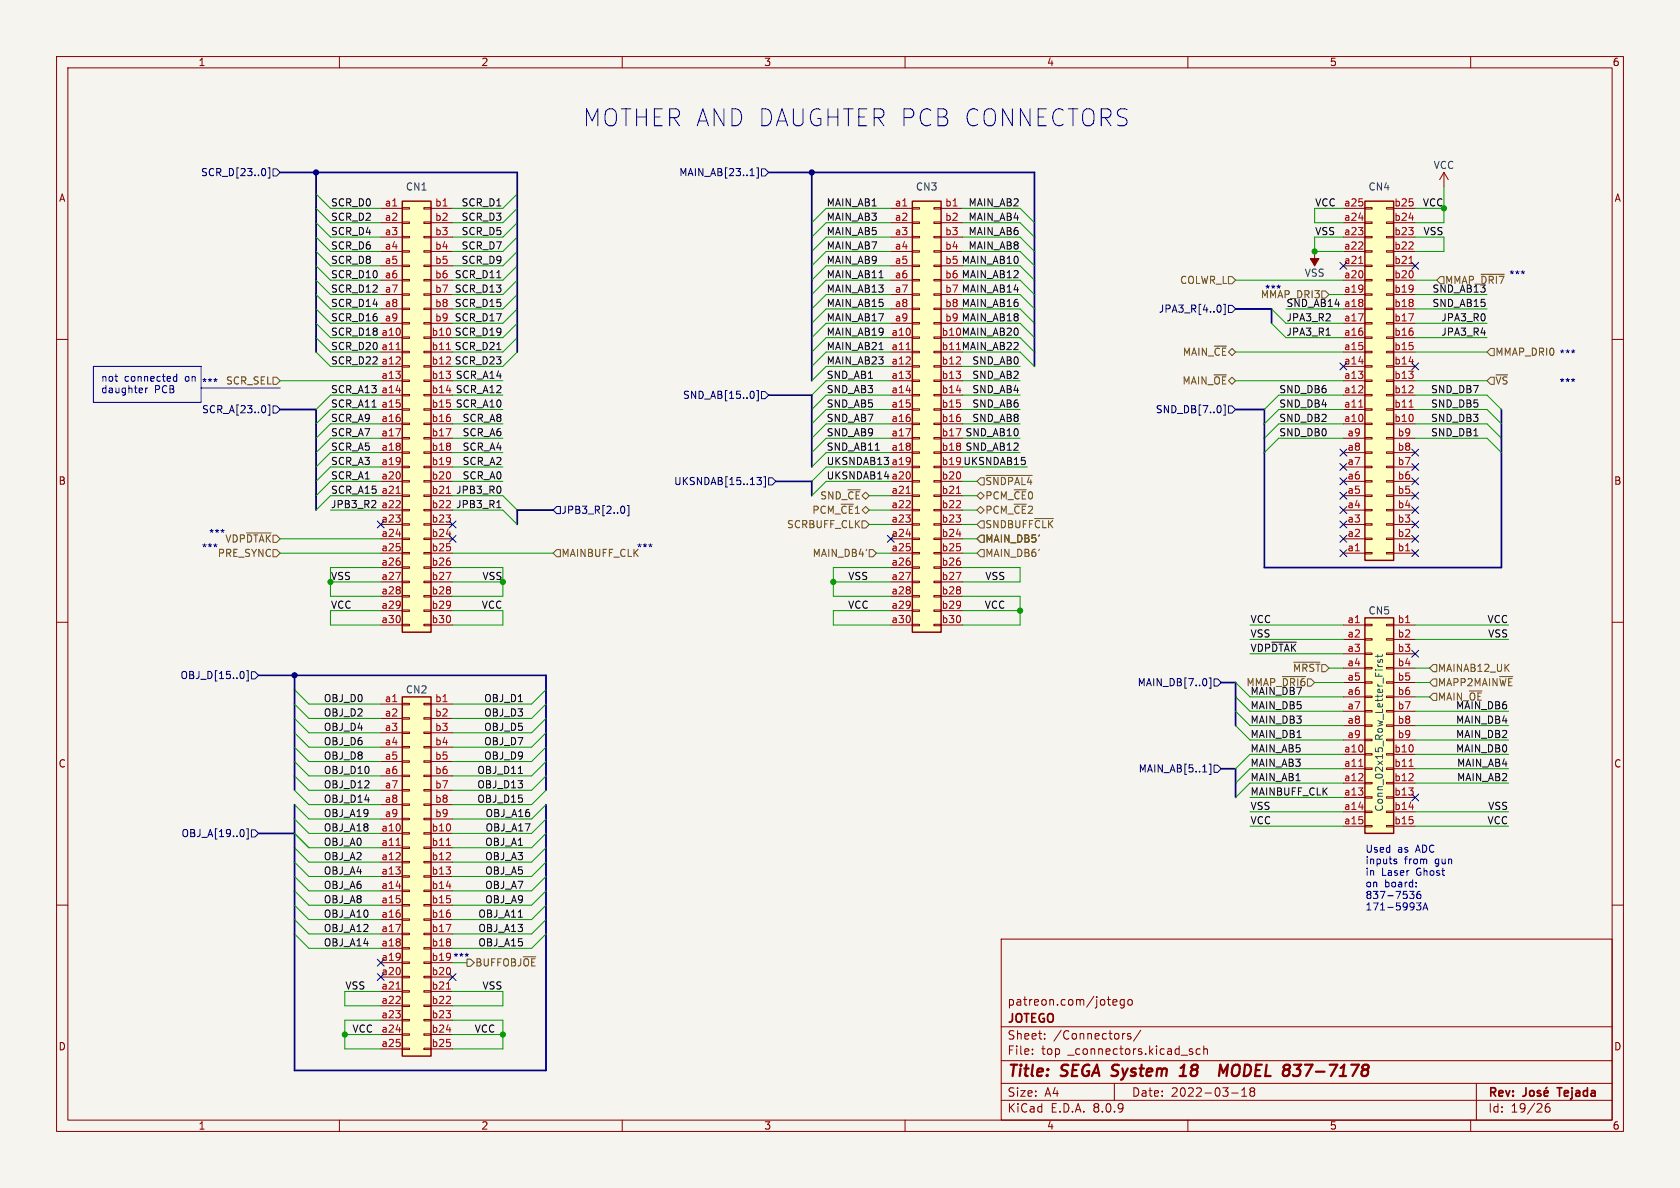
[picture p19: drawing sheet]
<svg xmlns="http://www.w3.org/2000/svg" width="297mm" height="210mm" viewBox="0 0 297 210" stroke-linecap="round" stroke-linejoin="round" font-family="sans-serif">
<defs><g id="words">
<text font-size="4.2" fill="#0000c2" x="102.9" y="22.6">MOTHER AND DAUGHTER PCB CONNECTORS</text>
<g font-size="2.8" fill="#840000">
<text x="178" y="190.9">Title:</text>
<text x="187.7" y="190.9">SEGA System</text>
<text x="210.3" y="190.9">18</text>
<text x="218.8" y="190.9">MODEL</text>
<text x="230.9" y="190.9">837-7178</text>
</g>
<g font-size="2.1" fill="#840000">
<text x="178" y="178">patreon.com/jotego</text>
<text x="178" y="184">Sheet:</text>
<text x="178" y="181.2">JOTEGO</text>
<text x="186.2" y="184">/Connectors/</text>
<text x="178" y="186.7">File:</text>
<text x="184.1" y="186.7">top</text>
<text x="189" y="186.7">_connectors.kicad_sch</text>
<text x="178" y="196.9">KiCad</text>
<text x="178" y="194.1">Size:</text>
<text x="184.7" y="194.1">A4</text>
<text x="185.7" y="196.9">E.D.A.</text>
<text x="193.3" y="196.9">8.0.9</text>
<text x="200" y="194.1">Date:</text>
<text x="207" y="194.1">2022-03-18</text>
<text x="263" y="194.3">Rev:</text>
<text x="263" y="196.9">Id:</text>
<text x="267.1" y="196.9">19/26</text>
<text x="276.1" y="194.3">Tejada</text>
</g>
<g font-size="1.8" fill="#840000">
<text x="35" y="11.9">1</text>
<text x="85" y="11.9">2</text>
<text x="135" y="11.9">3</text>
<text x="185" y="11.9">4</text>
<text x="235" y="11.9">5</text>
<text x="285" y="11.9">6</text>
<text x="10.3" y="35.9">A</text>
<text x="285.3" y="35.9">A</text>
<text x="10.3" y="85.9">B</text>
<text x="285.3" y="85.9">B</text>
<text x="10.3" y="135.9">C</text>
<text x="285.3" y="135.9">C</text>
<text x="10.3" y="185.9">D</text>
<text x="285.3" y="185.9">D</text>
<text x="35" y="199.9">1</text>
<text x="85" y="199.9">2</text>
<text x="135" y="199.9">3</text>
<text x="185" y="199.9">4</text>
<text x="235" y="199.9">5</text>
<text x="285" y="199.9">6</text>
</g>
<g font-size="1.8" fill="#000084">
<text x="35.4" y="31.3">SCR_D[23..0]</text>
<text x="120" y="31.3">MAIN_AB[23..1]</text>
<text x="204.8" y="55.5">JPA3_R[4..0]</text>
<text x="120.6" y="70.7">SND_AB[15..0]</text>
<text x="35.6" y="73.3">SCR_A[23..0]</text>
<text x="204.2" y="73.3">SND_DB[7..0]</text>
<text x="119.1" y="86">UKSNDAB[15..13]</text>
<text x="99.2" y="91">JPB3_R[2..0]</text>
<text x="31.8" y="120.2">OBJ_D[15..0]</text>
<text x="201" y="121.5">MAIN_DB[7..0]</text>
<text x="201.2" y="136.8">MAIN_AB[5..1]</text>
<text x="32" y="148.2">OBJ_A[19..0]</text>
</g>
<g font-size="1.8" fill="#006464">
<text x="71.7" y="33.9">CN1</text>
<text x="161.8" y="33.9">CN3</text>
<text x="241.8" y="33.9">CN4</text>
<text x="253.4" y="30.1">VCC</text>
<text x="230.6" y="49.1">VSS</text>
<text x="241.8" y="108.8">CN5</text>
<text x="71.7" y="122.8">CN2</text>
<text x="244.7" y="143.6" transform="rotate(-90 244.7 143.6)">Conn_02x15_Row_Letter_First</text>
</g>
<g font-size="1.8" fill="#0f0f0f">
<text x="58.4" y="41.6">SCR_D4</text>
<text x="58.4" y="36.6">SCR_D0</text>
<text x="58.4" y="39.1">SCR_D2</text>
<text x="81.5" y="36.6">SCR_D1</text>
<text x="81.5" y="39.1">SCR_D3</text>
<text x="81.5" y="41.6">SCR_D5</text>
<text x="146" y="36.6">MAIN_AB1</text>
<text x="146" y="41.6">MAIN_AB5</text>
<text x="146" y="39.1">MAIN_AB3</text>
<text x="171.1" y="36.6">MAIN_AB2</text>
<text x="171.1" y="39.1">MAIN_AB4</text>
<text x="171.1" y="41.6">MAIN_AB6</text>
<text x="232.4" y="36.6">VCC</text>
<text x="232.4" y="41.6">VSS</text>
<text x="251.4" y="36.6">VCC</text>
<text x="251.6" y="41.6">VSS</text>
<text x="58.4" y="46.7">SCR_D8</text>
<text x="58.4" y="44.2">SCR_D6</text>
<text x="81.5" y="44.2">SCR_D7</text>
<text x="81.5" y="46.7">SCR_D9</text>
<text x="146" y="44.2">MAIN_AB7</text>
<text x="146" y="46.7">MAIN_AB9</text>
<text x="167" y="46.7">b5 MAIN_AB10</text>
<text x="171.1" y="44.2">MAIN_AB8</text>
<text x="58.4" y="51.8">SCR_D12</text>
<text x="58.4" y="49.3">SCR_D10</text>
<text x="80.3" y="49.3">SCR_D11</text>
<text x="80.3" y="51.8">SCR_D13</text>
<text x="146" y="51.8">MAIN_AB13</text>
<text x="146" y="49.3">MAIN_AB11</text>
<text x="167" y="49.3">b6 MAIN_AB12</text>
<text x="167" y="51.8">b7 MAIN_AB14</text>
<text x="222.8" y="52.9">MMAP_DRI3</text>
<text x="253.1" y="51.8">SND_AB13</text>
<text x="58.4" y="59.4">SCR_D18 a10</text>
<text x="58.4" y="54.3">SCR_D14</text>
<text x="58.4" y="56.9">SCR_D16</text>
<text x="76.2" y="59.4">b10 SCR_D19</text>
<text x="80.3" y="56.9">SCR_D17</text>
<text x="80.3" y="54.3">SCR_D15</text>
<text x="146" y="59.4">MAIN_AB19</text>
<text x="146" y="56.9">MAIN_AB17</text>
<text x="146" y="54.3">MAIN_AB15</text>
<text x="166.4" y="59.4">b10 MAIN_AB20</text>
<text x="167" y="54.4">b8 MAIN_AB16</text>
<text x="167" y="56.9">b9 MAIN_AB18</text>
<text x="227.3" y="56.9">JPA3_R2</text>
<text x="227.3" y="59.4">JPA3_R1</text>
<text x="227.3" y="54.3">SND_AB14 a18</text>
<text x="253.1" y="54.3">SND_AB15</text>
<text x="254.7" y="59.4">JPA3_R4</text>
<text x="254.7" y="56.9">JPA3_R0</text>
<text x="58.4" y="64.5">SCR_D22 a12</text>
<text x="58.4" y="62">SCR_D20 a11</text>
<text x="76.2" y="62">b11 SCR_D21</text>
<text x="76.2" y="64.5">b12 SCR_D23</text>
<text x="146" y="64.5">MAIN_AB23</text>
<text x="146" y="62">MAIN_AB21</text>
<text x="166.4" y="62">b11 MAIN_AB22</text>
<text x="171.8" y="64.5">SND_AB0</text>
<text x="58.4" y="69.6">SCR_A13 a14</text>
<text x="80.5" y="67">SCR_A14</text>
<text x="80.5" y="69.6">SCR_A12</text>
<text x="146" y="69.6">SND_AB3</text>
<text x="146" y="67">SND_AB1</text>
<text x="171.8" y="67">SND_AB2</text>
<text x="171.8" y="69.6">SND_AB4</text>
<text x="226.1" y="69.6">SND_DB6</text>
<text x="252.9" y="69.6">SND_DB7</text>
<text x="58.4" y="74.7">SCR_A9</text>
<text x="58.4" y="77.2">SCR_A7</text>
<text x="58.4" y="72.1">SCR_A11 a15</text>
<text x="80.5" y="72.1">SCR_A10</text>
<text x="81.7" y="74.7">SCR_A8</text>
<text x="81.7" y="77.2">SCR_A6</text>
<text x="146" y="74.7">SND_AB7</text>
<text x="146" y="77.2">SND_AB9</text>
<text x="146" y="72.1">SND_AB5</text>
<text x="170.6" y="77.2">SND_AB10</text>
<text x="171.8" y="74.7">SND_AB8</text>
<text x="171.8" y="72.1">SND_AB6</text>
<text x="226.1" y="77.2">SND_DB0</text>
<text x="226.1" y="74.7">SND_DB2</text>
<text x="226.1" y="72.1">SND_DB4</text>
<text x="252.9" y="77.2">SND_DB1</text>
<text x="252.9" y="74.7">SND_DB3</text>
<text x="252.9" y="72.1">SND_DB5</text>
<text x="58.4" y="82.3">SCR_A3</text>
<text x="58.4" y="79.7">SCR_A5</text>
<text x="81.7" y="82.3">SCR_A2</text>
<text x="81.7" y="79.7">SCR_A4</text>
<text x="146" y="79.7">SND_AB11</text>
<text x="146" y="82.3">UKSNDAB13 a19</text>
<text x="166.4" y="82.3">b19 UKSNDAB15</text>
<text x="170.6" y="79.7">SND_AB12</text>
<text x="58.4" y="87.4">SCR_A15 a21</text>
<text x="58.4" y="89.9">JPB3_R2</text>
<text x="58.4" y="84.8">SCR_A1</text>
<text x="80.5" y="89.9">JPB3_R1</text>
<text x="80.5" y="87.4">JPB3_R0</text>
<text x="81.7" y="84.8">SCR_A0</text>
<text x="146" y="84.8">UKSNDAB14 a20</text>
<text x="58.4" y="102.6">VSS</text>
<text x="58.4" y="107.7">VCC</text>
<text x="85.1" y="107.7">VCC</text>
<text x="85.2" y="102.6">VSS</text>
<text x="149.8" y="107.7">VCC</text>
<text x="149.9" y="102.6">VSS</text>
<text x="174" y="107.7">VCC</text>
<text x="174.1" y="102.6">VSS</text>
<text x="221" y="112.8">VSS</text>
<text x="221" y="110.2">VCC</text>
<text x="262.9" y="110.2">VCC</text>
<text x="263" y="112.8">VSS</text>
<text x="221" y="115.3">VDP~{DTAK}</text>
<text x="57.1" y="124.2">OBJ_D0</text>
<text x="85.5" y="124.2">OBJ_D1</text>
<text x="221" y="125.5">MAIN_DB5</text>
<text x="221" y="122.9">MAIN_DB7</text>
<text x="257.3" y="125.5">MAIN_DB6</text>
<text x="57.1" y="126.7">OBJ_D2</text>
<text x="57.1" y="131.8">OBJ_D6</text>
<text x="57.1" y="129.3">OBJ_D4</text>
<text x="85.5" y="131.8">OBJ_D7</text>
<text x="85.5" y="129.3">OBJ_D5</text>
<text x="85.5" y="126.7">OBJ_D3</text>
<text x="221" y="128">MAIN_DB3</text>
<text x="221" y="130.5">MAIN_DB1</text>
<text x="257.3" y="128">MAIN_DB4</text>
<text x="257.3" y="130.5">MAIN_DB2</text>
<text x="57.1" y="136.9">OBJ_D10</text>
<text x="57.1" y="134.4">OBJ_D8</text>
<text x="84.3" y="136.9">OBJ_D11</text>
<text x="85.5" y="134.4">OBJ_D9</text>
<text x="221" y="135.6">MAIN_AB3</text>
<text x="221" y="133.1">MAIN_AB5</text>
<text x="257.3" y="133.1">MAIN_DB0</text>
<text x="257.5" y="135.6">MAIN_AB4</text>
<text x="57.1" y="142">OBJ_D14</text>
<text x="57.1" y="139.4">OBJ_D12</text>
<text x="84.3" y="139.4">OBJ_D13</text>
<text x="84.3" y="142">OBJ_D15</text>
<text x="221" y="140.7">MAINBUFF_CLK</text>
<text x="221" y="143.2">VSS</text>
<text x="221" y="138.2">MAIN_AB1</text>
<text x="257.5" y="138.2">MAIN_AB2</text>
<text x="263" y="143.2">VSS</text>
<text x="57.1" y="144.5">OBJ_A19</text>
<text x="57.1" y="149.6">OBJ_A0</text>
<text x="57.1" y="147.1">OBJ_A18</text>
<text x="85.7" y="149.6">OBJ_A1</text>
<text x="85.7" y="144.5">OBJ_A16</text>
<text x="85.7" y="147.1">OBJ_A17</text>
<text x="221" y="145.8">VCC</text>
<text x="262.9" y="145.8">VCC</text>
<text x="57.1" y="152.1">OBJ_A2</text>
<text x="57.1" y="154.7">OBJ_A4</text>
<text x="85.7" y="154.7">OBJ_A5</text>
<text x="85.7" y="152.1">OBJ_A3</text>
<text x="57.1" y="157.2">OBJ_A6</text>
<text x="57.1" y="159.8">OBJ_A8</text>
<text x="85.7" y="159.8">OBJ_A9</text>
<text x="85.7" y="157.2">OBJ_A7</text>
<text x="57.1" y="167.4">OBJ_A14</text>
<text x="57.1" y="162.3">OBJ_A10</text>
<text x="57.1" y="164.8">OBJ_A12</text>
<text x="84.5" y="167.4">OBJ_A15</text>
<text x="84.5" y="162.3">OBJ_A11</text>
<text x="84.5" y="164.8">OBJ_A13</text>
<text x="61" y="175">VSS</text>
<text x="85.2" y="175">VSS</text>
<text x="62.2" y="182.6">VCC</text>
<text x="83.8" y="182.6">VCC</text>
</g>
<g font-size="1.8" fill="#a90000">
<text x="67.9" y="36.6">a1</text>
<text x="67.9" y="39.1">a2</text>
<text x="67.9" y="41.7">a3</text>
<text x="76.8" y="36.6">b1</text>
<text x="76.8" y="39.1">b2</text>
<text x="76.8" y="41.7">b3</text>
<text x="158.1" y="36.6">a1</text>
<text x="158.1" y="39.1">a2</text>
<text x="158.1" y="41.7">a3</text>
<text x="167" y="36.6">b1</text>
<text x="167" y="39.1">b2</text>
<text x="167" y="41.7">b3</text>
<text x="237.5" y="41.7">a23</text>
<text x="237.5" y="39.1">a24</text>
<text x="237.5" y="36.6">a25</text>
<text x="246.4" y="41.7">b23</text>
<text x="246.4" y="39.1">b24</text>
<text x="246.4" y="36.6">b25</text>
<text x="67.9" y="44.2">a4</text>
<text x="67.9" y="46.7">a5</text>
<text x="76.8" y="44.2">b4</text>
<text x="76.8" y="46.7">b5</text>
<text x="158.1" y="44.2">a4</text>
<text x="158.1" y="46.7">a5</text>
<text x="167" y="44.2">b4</text>
<text x="237.5" y="46.7">a21</text>
<text x="237.5" y="44.2">a22</text>
<text x="246.4" y="46.7">b21</text>
<text x="246.4" y="44.2">b22</text>
<text x="67.9" y="49.3">a6</text>
<text x="67.9" y="51.8">a7</text>
<text x="76.8" y="49.3">b6</text>
<text x="76.8" y="51.8">b7</text>
<text x="158.1" y="49.3">a6</text>
<text x="158.1" y="51.8">a7</text>
<text x="237.5" y="51.8">a19</text>
<text x="237.5" y="49.3">a20</text>
<text x="246.4" y="51.8">b19</text>
<text x="246.4" y="49.3">b20</text>
<text x="67.9" y="54.4">a8</text>
<text x="67.9" y="56.9">a9</text>
<text x="76.8" y="54.4">b8</text>
<text x="76.8" y="56.9">b9</text>
<text x="157.5" y="59.4">a10</text>
<text x="158.1" y="54.4">a8</text>
<text x="158.1" y="56.9">a9</text>
<text x="237.5" y="59.4">a16</text>
<text x="237.5" y="56.9">a17</text>
<text x="246.4" y="59.4">b16</text>
<text x="246.4" y="56.9">b17</text>
<text x="246.4" y="54.4">b18</text>
<text x="157.5" y="62">a11</text>
<text x="157.5" y="64.5">a12</text>
<text x="166.4" y="64.5">b12</text>
<text x="237.5" y="64.5">a14</text>
<text x="237.5" y="62">a15</text>
<text x="246.4" y="64.5">b14</text>
<text x="246.4" y="62">b15</text>
<text x="67.3" y="67.1">a13</text>
<text x="76.2" y="67.1">b13</text>
<text x="76.2" y="69.6">b14</text>
<text x="157.5" y="67.1">a13</text>
<text x="157.5" y="69.6">a14</text>
<text x="166.4" y="67.1">b13</text>
<text x="166.4" y="69.6">b14</text>
<text x="237.5" y="69.6">a12</text>
<text x="237.5" y="67.1">a13</text>
<text x="246.4" y="69.6">b12</text>
<text x="246.4" y="67.1">b13</text>
<text x="67.3" y="74.7">a16</text>
<text x="67.3" y="77.2">a17</text>
<text x="76.2" y="72.1">b15</text>
<text x="76.2" y="74.7">b16</text>
<text x="76.2" y="77.2">b17</text>
<text x="157.5" y="72.1">a15</text>
<text x="157.5" y="74.7">a16</text>
<text x="157.5" y="77.2">a17</text>
<text x="166.4" y="72.1">b15</text>
<text x="166.4" y="74.7">b16</text>
<text x="166.4" y="77.2">b17</text>
<text x="237.5" y="74.7">a10</text>
<text x="237.5" y="72.1">a11</text>
<text x="238.1" y="77.2">a9</text>
<text x="246.4" y="74.7">b10</text>
<text x="246.4" y="72.1">b11</text>
<text x="247" y="77.2">b9</text>
<text x="67.3" y="79.8">a18</text>
<text x="67.3" y="82.3">a19</text>
<text x="76.2" y="79.8">b18</text>
<text x="76.2" y="82.3">b19</text>
<text x="157.5" y="79.8">a18</text>
<text x="166.4" y="79.8">b18</text>
<text x="238.1" y="82.3">a7</text>
<text x="238.1" y="79.8">a8</text>
<text x="247" y="82.3">b7</text>
<text x="247" y="79.8">b8</text>
<text x="67.3" y="84.8">a20</text>
<text x="67.3" y="89.9">a22</text>
<text x="76.2" y="84.8">b20</text>
<text x="76.2" y="87.4">b21</text>
<text x="76.2" y="89.9">b22</text>
<text x="157.5" y="87.4">a21</text>
<text x="157.5" y="89.9">a22</text>
<text x="166.4" y="84.8">b20</text>
<text x="166.4" y="87.4">b21</text>
<text x="166.4" y="89.9">b22</text>
<text x="238.1" y="89.9">a4</text>
<text x="238.1" y="87.4">a5</text>
<text x="238.1" y="84.8">a6</text>
<text x="247" y="89.9">b4</text>
<text x="247" y="87.4">b5</text>
<text x="247" y="84.8">b6</text>
<text x="67.3" y="92.5">a23</text>
<text x="67.3" y="95">a24</text>
<text x="76.2" y="92.5">b23</text>
<text x="76.2" y="95">b24</text>
<text x="157.5" y="92.5">a23</text>
<text x="157.5" y="95">a24</text>
<text x="166.4" y="92.5">b23</text>
<text x="166.4" y="95">b24</text>
<text x="238.1" y="95">a2</text>
<text x="238.1" y="92.5">a3</text>
<text x="247" y="95">b2</text>
<text x="247" y="92.5">b3</text>
<text x="67.3" y="97.5">a25</text>
<text x="67.3" y="100.1">a26</text>
<text x="76.2" y="97.5">b25</text>
<text x="76.2" y="100.1">b26</text>
<text x="157.5" y="97.5">a25</text>
<text x="157.5" y="100.1">a26</text>
<text x="166.4" y="97.5">b25</text>
<text x="166.4" y="100.1">b26</text>
<text x="238.1" y="97.5">a1</text>
<text x="247" y="97.5">b1</text>
<text x="67.3" y="102.6">a27</text>
<text x="67.3" y="105.2">a28</text>
<text x="67.3" y="107.7">a29</text>
<text x="76.2" y="102.6">b27</text>
<text x="76.2" y="105.2">b28</text>
<text x="76.2" y="107.7">b29</text>
<text x="157.5" y="102.6">a27</text>
<text x="157.5" y="105.2">a28</text>
<text x="157.5" y="107.7">a29</text>
<text x="166.4" y="102.6">b27</text>
<text x="166.4" y="105.2">b28</text>
<text x="166.4" y="107.7">b29</text>
<text x="67.3" y="110.2">a30</text>
<text x="76.2" y="110.2">b30</text>
<text x="157.5" y="110.2">a30</text>
<text x="166.4" y="110.2">b30</text>
<text x="238.1" y="110.2">a1</text>
<text x="238.1" y="112.8">a2</text>
<text x="247" y="110.2">b1</text>
<text x="247" y="112.8">b2</text>
<text x="238.1" y="115.3">a3</text>
<text x="238.1" y="117.9">a4</text>
<text x="247" y="115.3">b3</text>
<text x="247" y="117.9">b4</text>
<text x="67.9" y="124.2">a1</text>
<text x="76.8" y="124.2">b1</text>
<text x="238.1" y="120.4">a5</text>
<text x="238.1" y="122.9">a6</text>
<text x="238.1" y="125.5">a7</text>
<text x="247" y="120.4">b5</text>
<text x="247" y="122.9">b6</text>
<text x="247" y="125.5">b7</text>
<text x="67.9" y="126.7">a2</text>
<text x="67.9" y="129.3">a3</text>
<text x="67.9" y="131.8">a4</text>
<text x="76.8" y="126.7">b2</text>
<text x="76.8" y="129.3">b3</text>
<text x="76.8" y="131.8">b4</text>
<text x="238.1" y="128">a8</text>
<text x="238.1" y="130.6">a9</text>
<text x="247" y="128">b8</text>
<text x="247" y="130.6">b9</text>
<text x="67.9" y="134.4">a5</text>
<text x="67.9" y="136.9">a6</text>
<text x="76.8" y="134.4">b5</text>
<text x="76.8" y="136.9">b6</text>
<text x="237.5" y="133.1">a10</text>
<text x="237.5" y="135.6">a11</text>
<text x="246.4" y="133.1">b10</text>
<text x="246.4" y="135.6">b11</text>
<text x="67.9" y="139.4">a7</text>
<text x="67.9" y="142">a8</text>
<text x="76.8" y="139.4">b7</text>
<text x="76.8" y="142">b8</text>
<text x="237.5" y="138.2">a12</text>
<text x="237.5" y="140.7">a13</text>
<text x="237.5" y="143.3">a14</text>
<text x="246.4" y="138.2">b12</text>
<text x="246.4" y="140.7">b13</text>
<text x="246.4" y="143.3">b14</text>
<text x="67.3" y="147.1">a10</text>
<text x="67.3" y="149.6">a11</text>
<text x="67.9" y="144.5">a9</text>
<text x="76.2" y="147.1">b10</text>
<text x="76.2" y="149.6">b11</text>
<text x="76.8" y="144.5">b9</text>
<text x="237.5" y="145.8">a15</text>
<text x="246.4" y="145.8">b15</text>
<text x="67.3" y="152.1">a12</text>
<text x="67.3" y="154.7">a13</text>
<text x="76.2" y="152.1">b12</text>
<text x="76.2" y="154.7">b13</text>
<text x="67.3" y="157.2">a14</text>
<text x="67.3" y="159.8">a15</text>
<text x="76.2" y="157.2">b14</text>
<text x="76.2" y="159.8">b15</text>
<text x="67.3" y="162.3">a16</text>
<text x="67.3" y="164.8">a17</text>
<text x="67.3" y="167.4">a18</text>
<text x="76.2" y="162.3">b16</text>
<text x="76.2" y="164.8">b17</text>
<text x="76.2" y="167.4">b18</text>
<text x="67.3" y="169.9">a19</text>
<text x="67.3" y="172.5">a20</text>
<text x="76.2" y="172.5">b20</text>
<text x="67.3" y="175">a21</text>
<text x="67.3" y="177.5">a22</text>
<text x="76.2" y="175">b21</text>
<text x="76.2" y="177.5">b22</text>
<text x="67.3" y="180.1">a23</text>
<text x="67.3" y="182.6">a24</text>
<text x="67.3" y="185.2">a25</text>
<text x="76.2" y="180.1">b23</text>
<text x="76.2" y="182.6">b24</text>
<text x="76.2" y="185.2">b25</text>
</g>
<g font-size="1.8" fill="#725600">
<text x="208.5" y="50.4">COLWR_L</text>
<text x="255.4" y="50.4">MMAP_~{DRI7}</text>
<text x="209" y="63.1">MAIN_~{CE}</text>
<text x="39.9" y="68.2">SCR_SEL</text>
<text x="208.9" y="68.2">MAIN_~{OE}</text>
<text x="264.3" y="68.2">~{VS}</text>
<text x="144.9" y="88.5">SND_~{CE}</text>
<text x="174.1" y="88.5">PCM_~{CE}0</text>
<text x="174.1" y="86">~{SNDPAL4}</text>
<text x="139" y="93.6">SCRBUFF_CLK</text>
<text x="143.5" y="91">PCM_~{CE}1</text>
<text x="174.1" y="93.6">SNDBUFF~{CLK}</text>
<text x="174.1" y="91">PCM_~{CE}2</text>
<text x="38.4" y="98.7">PRE_SYNC</text>
<text x="39.7" y="96.1">VDP~{DTAK}</text>
<text x="99.2" y="98.7">MAINBUFF_CLK</text>
<text x="143.6" y="98.7">MAIN_DB4'</text>
<text x="174.1" y="96.1">MAIN_DB5'</text>
<text x="174.1" y="98.7">MAIN_DB6'</text>
<text x="228.5" y="119">~{MRST}</text>
<text x="254.1" y="119">MAINAB12_UK</text>
<text x="220.3" y="121.5">MMAP_~{DRI6}</text>
<text x="254.1" y="121.5">MAPP2MAIN~{WE}</text>
<text x="254.1" y="124.1">MAIN_~{OE}</text>
<text x="83.9" y="171">BUFFOBJ~{OE}</text>
</g>
<g font-size="1.8" fill="#0000c2">
<text x="223.5" y="51.8">***</text>
<text x="266.7" y="49.3">***</text>
<text x="264.3" y="63.1">MMAP_DRI0 ***</text>
<text x="17.8" y="67.6">not</text>
<text x="17.8" y="69.6">daughter</text>
<text x="22" y="67.6">connected</text>
<text x="27.3" y="69.6">PCB</text>
<text x="32.8" y="67.6">on</text>
<text x="35.6" y="68.3">***</text>
<text x="275.6" y="68.3">***</text>
<text x="36.8" y="95">***</text>
<text x="35.6" y="97.5">***</text>
<text x="112.5" y="97.5">***</text>
<text x="241.3" y="150.8">Used</text>
<text x="241.3" y="152.9">inputs</text>
<text x="241.3" y="154.9">in</text>
<text x="244.2" y="154.9">Laser</text>
<text x="247.1" y="150.8">as</text>
<text x="248.3" y="152.9">from</text>
<text x="250.4" y="150.8">ADC</text>
<text x="250.5" y="154.9">Ghost</text>
<text x="253.8" y="152.9">gun</text>
<text x="241.3" y="157">on</text>
<text x="241.3" y="159">837-7536</text>
<text x="241.3" y="161">171-5993A</text>
<text x="244.8" y="157">board:</text>
</g>
<text font-size="1.8" fill="#009600" x="76.2" y="169.9">b19 ***</text>
</g></defs>
<path d="M0 0h297v210h-297z" fill="#f5f4ef" stroke="#f5f4ef" stroke-width=".18"/>
<g fill="none" stroke="#840000" stroke-width=".18">
<path d="M10 10h277v190h-277zM12 12h273v186h-273zM60 10v2M110 10v2M160 10v2M210 10v2M260 10v2M10 60h2M285 60h2M10 110h2M285 110h2M10 160h2"/>
<path d="M177 166h108v32h-108zM196.7 177.2l.8-.1-.1-.3-.4-.1-.3 .2 .1 .7h.6M198.7 176.8l-.4-.1-.3 .3v.4l.2 .2h.5M198.7 176.7v1.2l-.2 .3-.4-.1M199.5 176.8l.4-.1 .3 .3v.4l-.3 .3-.4-.1-.1-.2v-.4zM285 160h2M60 198v2M110 198v2M160 198v2M177 194.5h108M177 191.5h108M177 187.5h108"/>
<path d="M177 181.5h108M182.5 186.3v.1M182.5 185.5v.1M184.7 183.6v.1M184.7 182.8v.1M197 191.5v3M198.7 182.7h.2M199.9 182.8l-.4-.1-.2 .2 .1 .2 .5 .2v.3h-.6M201.7 182.1l-1.3 2M210 198v2M210.7 185.9l.2 .2-.2 .3M210.7 185.4l.1 .1"/>
<path d="M212.2 185.5l-.5-.1-.2 .3v.4l.1 .2h.6M212.8 185.5l.2-.1 .4 .1 .1 .9M212.8 184.9v1.5M217.7 193.2h1.2M219.5 193.8h.9M219.5 192.7l.5-.4v1.5M221.2 192.9l-.2 .3v.5l.2 .1 .5-.1 .1-.2-.1-.4-.2-.2M221.2 192.9l-.2-.2 .2-.4 .5 .1 .1 .2-.3 .3M221.2 192.9h.3M260 198v2M261 191.5v6.5M273.9 195.1a.59 .59 0 0 0-.7 .6v.6l.1 .2 .4 .1 .3-.1v-.5l-.1-.3h-.4l-.3 .3"/>
</g>
<path d="M269.8 192.3v1.1a.48 .48 0 0 1-.6 .4M270.6 192.9l.3-.1 .3 .3v.4l-.3 .3-.3-.1-.2-.2v-.4zM272.3 192.9l-.3-.1-.2 .2v.2l.5 .2v.3h-.5M273 193.3l.7-.2-.1-.2-.4-.1-.2 .2 .1 .7h.5M273.5 192.2l-.2 .2M275.3 192.3h.8" fill="none" stroke="#840000" stroke-width=".3"/>
<path d="M208.5 190.2h1.2M208.7 188.8l.7-.6-.3 2M215.5 190.2l.2-2 .5 1.4 .9-1.4-.3 2M218 188.5a1.5 1.5 0 0 0 0 1.6l.2 .1M228.8 188.2h1.2l-.7 .8M229.7 189.1l.2 .3-.2 .6" fill="none" stroke="#840000" stroke-width=".4"/>
<path d="M71.1 123.2h5.1v63.5h-5.1z" fill="#ffffc2"/>
<g fill="none" stroke="#840000" stroke-width=".18">
<path d="M67.3 124.5h3.8M67.3 127h3.8M67.3 129.5h3.8M67.3 132.1h3.8M67.3 134.6h3.8M67.3 137.2h3.8M67.3 139.7h3.8M71.1 139.6h1.3v.2h-1.3zM71.1 137h1.3v.3h-1.3zM71.1 134.5h1.3v.2h-1.3zM71.1 132h1.3v.2h-1.3zM71.1 129.4h1.3v.3h-1.3z"/>
<path d="M71.1 126.9h1.3v.2h-1.3zM71.1 124.3h1.3v.3h-1.3zM74.9 139.6h1.3v.2h-1.3zM74.9 137h1.3v.3h-1.3zM74.9 134.5h1.3v.2h-1.3zM74.9 132h1.3v.2h-1.3zM74.9 129.4h1.3v.3h-1.3zM74.9 126.9h1.3v.2h-1.3zM74.9 124.3h1.3v.3h-1.3zM76.2 124.5h3.8M76.2 127h3.8M76.2 129.5h3.8"/>
<path d="M76.2 132.1h3.8M76.2 134.6h3.8M76.2 137.2h3.8M76.2 139.7h3.8M67.3 147.3h3.8M67.3 149.9h3.8M67.3 152.4h3.8M67.3 154.9h3.8M67.3 157.5h3.8M67.3 142.2h3.8M67.3 144.8h3.8M71.1 159.9h1.3v.2h-1.3z"/>
<path d="M71.1 157.4h1.3v.2h-1.3zM71.1 154.8h1.3v.3h-1.3zM71.1 152.3h1.3v.2h-1.3zM71.1 149.7h1.3v.3h-1.3zM71.1 147.2h1.3v.2h-1.3zM71.1 144.7h1.3v.2h-1.3zM71.1 142.1h1.3v.3h-1.3zM74.9 159.9h1.3v.2h-1.3zM74.9 157.4h1.3v.2h-1.3zM74.9 154.8h1.3v.3h-1.3zM74.9 152.3h1.3v.2h-1.3zM74.9 149.7h1.3v.3h-1.3z"/>
<path d="M74.9 147.2h1.3v.2h-1.3zM74.9 144.7h1.3v.2h-1.3zM74.9 142.1h1.3v.3h-1.3zM76.2 147.3h3.8M76.2 149.9h3.8M76.2 152.4h3.8M76.2 154.9h3.8M76.2 157.5h3.8M76.2 142.2h3.8M76.2 144.8h3.8M67.3 160h3.8M67.3 162.6h3.8"/>
<path d="M67.3 165.1h3.8M67.3 167.6h3.8M67.3 170.2h3.8M67.3 172.7h3.8M67.3 175.3h3.8M67.3 177.8h3.8M71.1 177.7h1.3v.2h-1.3zM71.1 175.1h1.3v.3h-1.3zM71.1 172.6h1.3v.2h-1.3zM71.1 170.1h1.3v.2h-1.3zM71.1 167.5h1.3v.3h-1.3zM71.1 165h1.3v.2h-1.3z"/>
<path d="M71.1 162.4h1.3v.3h-1.3zM74.9 177.7h1.3v.2h-1.3zM74.9 175.1h1.3v.3h-1.3zM74.9 172.6h1.3v.2h-1.3zM74.9 170.1h1.3v.2h-1.3zM74.9 167.5h1.3v.3h-1.3zM74.9 165h1.3v.2h-1.3zM74.9 162.4h1.3v.3h-1.3zM76.2 160h3.8M76.2 162.6h3.8M76.2 165.1h3.8M76.2 167.6h3.8"/>
<path d="M76.2 170.2h3.8M76.2 172.7h3.8M76.2 175.3h3.8M76.2 177.8h3.8M67.3 180.3h3.8M67.3 182.9h3.8M67.3 185.4h3.8M71.1 185.3h1.3v.2h-1.3zM71.1 182.8h1.3v.2h-1.3zM71.1 180.2h1.3v.3h-1.3zM74.9 185.3h1.3v.2h-1.3zM74.9 182.8h1.3v.2h-1.3z"/>
<path d="M74.9 180.2h1.3v.3h-1.3zM76.2 180.3h3.8M76.2 182.9h3.8M76.2 185.4h3.8"/>
</g>
<path d="M71.1 123.2h5.1v63.5h-5.1z" fill="none" stroke="#840000" stroke-width=".25"/>
<path d="M70 149.4h.8M78.9 149.4h.7M70 174.8h.8M78.9 174.8h.7" fill="none" stroke="#a90000" stroke-width=".18"/>
<path d="M241.3 35.6h5.1v63.5h-5.1z" fill="#ffffc2"/>
<g fill="none" stroke="#840000" stroke-width=".18">
<path d="M237.5 39.4h3.8M237.5 36.8h3.8M241.3 36.7h1.3v.3h-1.3zM241.3 39.2h1.3v.3h-1.3zM245.1 36.7h1.3v.3h-1.3zM245.1 39.2h1.3v.3h-1.3zM246.4 39.4h3.8M246.4 36.8h3.8M232.4 44.5v2.5M237.5 59.7h3.8M237.5 57.2h3.8M237.5 54.6h3.8"/>
<path d="M237.5 52.1h3.8M237.5 49.5h3.8M237.5 47h3.8M237.5 44.5h3.8M237.5 41.9h3.8M241.3 41.8h1.3v.2h-1.3zM241.3 44.3h1.3v.3h-1.3zM241.3 46.9h1.3v.2h-1.3zM241.3 49.4h1.3v.3h-1.3zM241.3 51.9h1.3v.3h-1.3zM241.3 54.5h1.3v.2h-1.3zM241.3 57h1.3v.3h-1.3z"/>
<path d="M241.3 59.6h1.3v.2h-1.3zM245.1 41.8h1.3v.2h-1.3zM245.1 44.3h1.3v.3h-1.3zM245.1 46.9h1.3v.2h-1.3zM245.1 49.4h1.3v.3h-1.3zM245.1 51.9h1.3v.3h-1.3zM245.1 54.5h1.3v.2h-1.3zM245.1 57h1.3v.3h-1.3zM245.1 59.6h1.3v.2h-1.3zM246.4 59.7h3.8M246.4 57.2h3.8M246.4 54.6h3.8"/>
<path d="M246.4 52.1h3.8M246.4 49.5h3.8M246.4 47h3.8M246.4 44.5h3.8M246.4 41.9h3.8M237.5 74.9h3.8M237.5 72.4h3.8M237.5 69.9h3.8M237.5 67.3h3.8M237.5 64.8h3.8M237.5 62.2h3.8M237.5 77.5h3.8"/>
<path d="M241.3 62.1h1.3v.3h-1.3zM241.3 64.6h1.3v.3h-1.3zM241.3 67.2h1.3v.2h-1.3zM241.3 69.7h1.3v.3h-1.3zM241.3 72.3h1.3v.2h-1.3zM241.3 74.8h1.3v.3h-1.3zM241.3 77.3h1.3v.3h-1.3zM241.3 79.9h1.3v.2h-1.3zM245.1 62.1h1.3v.3h-1.3zM245.1 64.6h1.3v.3h-1.3zM245.1 67.2h1.3v.2h-1.3zM245.1 69.7h1.3v.3h-1.3z"/>
<path d="M245.1 72.3h1.3v.2h-1.3zM245.1 74.8h1.3v.3h-1.3zM245.1 77.3h1.3v.3h-1.3zM245.1 79.9h1.3v.2h-1.3zM246.4 74.9h3.8M246.4 72.4h3.8M246.4 69.9h3.8M246.4 67.3h3.8M246.4 64.8h3.8M246.4 62.2h3.8M246.4 77.5h3.8M237.5 97.8h3.8"/>
<path d="M237.5 95.3h3.8M237.5 92.7h3.8M237.5 90.2h3.8M237.5 87.6h3.8M237.5 85.1h3.8M237.5 82.6h3.8M237.5 80h3.8M241.3 82.4h1.3v.3h-1.3zM241.3 85h1.3v.2h-1.3zM241.3 87.5h1.3v.3h-1.3zM241.3 90h1.3v.3h-1.3zM241.3 92.6h1.3v.2h-1.3z"/>
<path d="M241.3 95.1h1.3v.3h-1.3zM241.3 97.7h1.3v.2h-1.3zM245.1 82.4h1.3v.3h-1.3zM245.1 85h1.3v.2h-1.3zM245.1 87.5h1.3v.3h-1.3zM245.1 90h1.3v.3h-1.3zM245.1 92.6h1.3v.2h-1.3zM245.1 95.1h1.3v.3h-1.3zM245.1 97.7h1.3v.2h-1.3zM246.4 97.8h3.8M246.4 95.3h3.8M246.4 92.7h3.8"/>
<path d="M246.4 90.2h3.8M246.4 87.6h3.8M246.4 85.1h3.8M246.4 82.6h3.8M246.4 80h3.8"/>
</g>
<path d="M241.3 35.6h5.1v63.5h-5.1z" fill="none" stroke="#840000" stroke-width=".25"/>
<path d="M240.2 46.6h.7M249.1 46.6h.7M240.2 72h.7M249.1 72h.7" fill="none" stroke="#a90000" stroke-width=".18"/>
<path d="M231.6 45.7h1.6l-.8 1.3z" fill="#840000" stroke="#840000" stroke-width=".18"/>
<path d="M161.3 35.6h5.1v76.2h-5.1z" fill="#ffffc2"/>
<g fill="none" stroke="#840000" stroke-width=".18">
<path d="M157.5 36.8h3.8M157.5 39.4h3.8M161.3 39.2h1.3v.3h-1.3zM161.3 36.7h1.3v.3h-1.3zM165.1 39.2h1.3v.3h-1.3zM165.1 36.7h1.3v.3h-1.3zM166.4 36.8h3.8M166.4 39.4h3.8M157.5 59.7h3.8M157.5 41.9h3.8M157.5 44.5h3.8M157.5 47h3.8"/>
<path d="M157.5 49.5h3.8M157.5 52.1h3.8M157.5 54.6h3.8M157.5 57.2h3.8M161.3 59.6h1.3v.2h-1.3zM161.3 57h1.3v.3h-1.3zM161.3 54.5h1.3v.2h-1.3zM161.3 51.9h1.3v.3h-1.3zM161.3 49.4h1.3v.3h-1.3zM161.3 46.9h1.3v.2h-1.3zM161.3 44.3h1.3v.3h-1.3zM161.3 41.8h1.3v.2h-1.3z"/>
<path d="M165.1 59.6h1.3v.2h-1.3zM165.1 57h1.3v.3h-1.3zM165.1 54.5h1.3v.2h-1.3zM165.1 51.9h1.3v.3h-1.3zM165.1 49.4h1.3v.3h-1.3zM165.1 46.9h1.3v.2h-1.3zM165.1 44.3h1.3v.3h-1.3zM165.1 41.8h1.3v.2h-1.3zM166.4 59.7h3.8M166.4 41.9h3.8M166.4 44.5h3.8M166.4 47h3.8"/>
<path d="M166.4 49.5h3.8M166.4 52.1h3.8M166.4 54.6h3.8M166.4 57.2h3.8M157.5 62.2h3.8M157.5 64.8h3.8M157.5 67.3h3.8M157.5 69.9h3.8M157.5 72.4h3.8M157.5 74.9h3.8M157.5 77.5h3.8M161.3 79.9h1.3v.2h-1.3z"/>
<path d="M161.3 77.3h1.3v.3h-1.3zM161.3 74.8h1.3v.3h-1.3zM161.3 72.3h1.3v.2h-1.3zM161.3 69.7h1.3v.3h-1.3zM161.3 67.2h1.3v.2h-1.3zM161.3 64.6h1.3v.3h-1.3zM161.3 62.1h1.3v.3h-1.3zM165.1 79.9h1.3v.2h-1.3zM165.1 77.3h1.3v.3h-1.3zM165.1 74.8h1.3v.3h-1.3zM165.1 72.3h1.3v.2h-1.3zM165.1 69.7h1.3v.3h-1.3z"/>
<path d="M165.1 67.2h1.3v.2h-1.3zM165.1 64.6h1.3v.3h-1.3zM165.1 62.1h1.3v.3h-1.3zM166.4 62.2h3.8M166.4 64.8h3.8M166.4 67.3h3.8M166.4 69.9h3.8M166.4 72.4h3.8M166.4 74.9h3.8M166.4 77.5h3.8M157.5 80h3.8M157.5 82.6h3.8"/>
<path d="M157.5 85.1h3.8M157.5 87.6h3.8M157.5 90.2h3.8M157.5 92.7h3.8M157.5 95.3h3.8M157.5 97.8h3.8M161.3 97.7h1.3v.2h-1.3zM161.3 95.1h1.3v.3h-1.3zM161.3 92.6h1.3v.2h-1.3zM161.3 90h1.3v.3h-1.3zM161.3 87.5h1.3v.3h-1.3zM161.3 85h1.3v.2h-1.3z"/>
<path d="M161.3 82.4h1.3v.3h-1.3zM165.1 97.7h1.3v.2h-1.3zM165.1 95.1h1.3v.3h-1.3zM165.1 92.6h1.3v.2h-1.3zM165.1 90h1.3v.3h-1.3zM165.1 87.5h1.3v.3h-1.3zM165.1 85h1.3v.2h-1.3zM165.1 82.4h1.3v.3h-1.3zM166.4 80h3.8M166.4 82.6h3.8M166.4 85.1h3.8M166.4 87.6h3.8"/>
<path d="M166.4 90.2h3.8M166.4 92.7h3.8M166.4 95.3h3.8M166.4 97.8h3.8M157.5 100.3h3.8M157.5 102.9h3.8M157.5 105.4h3.8M157.5 108h3.8M157.5 110.5h3.8M161.3 110.4h1.3v.2h-1.3zM161.3 107.8h1.3v.3h-1.3zM161.3 105.3h1.3v.2h-1.3z"/>
<path d="M161.3 102.7h1.3v.3h-1.3zM161.3 100.2h1.3v.3h-1.3zM165.1 110.4h1.3v.2h-1.3zM165.1 107.8h1.3v.3h-1.3zM165.1 105.3h1.3v.2h-1.3zM165.1 102.7h1.3v.3h-1.3zM165.1 100.2h1.3v.3h-1.3zM166.4 100.3h3.8M166.4 102.9h3.8M166.4 105.4h3.8M166.4 108h3.8M166.4 110.5h3.8"/>
</g>
<path d="M161.3 35.6h5.1v76.2h-5.1z" fill="none" stroke="#840000" stroke-width=".25"/>
<path d="M160.2 61.8h.7M160.2 87.2h.7M169.1 87.2h.7" fill="none" stroke="#a90000" stroke-width=".18"/>
<path d="M71.1 35.6h5.1v76.2h-5.1z" fill="#ffffc2"/>
<g fill="none" stroke="#840000" stroke-width=".18">
<path d="M67.3 36.8h3.8M67.3 39.4h3.8M71.1 39.2h1.3v.3h-1.3zM71.1 36.7h1.3v.3h-1.3zM74.9 39.2h1.3v.3h-1.3zM74.9 36.7h1.3v.3h-1.3zM76.2 36.8h3.8M76.2 39.4h3.8M255.3 30.5l-.8 1.3M255.3 30.5v2.5M255.3 30.5l.7 1.3M67.3 59.7h3.8"/>
<path d="M67.3 41.9h3.8M67.3 44.5h3.8M67.3 47h3.8M67.3 49.5h3.8M67.3 52.1h3.8M67.3 54.6h3.8M67.3 57.2h3.8M71.1 59.6h1.3v.2h-1.3zM71.1 57h1.3v.3h-1.3zM71.1 54.5h1.3v.2h-1.3zM71.1 51.9h1.3v.3h-1.3zM71.1 49.4h1.3v.3h-1.3z"/>
<path d="M71.1 46.9h1.3v.2h-1.3zM71.1 44.3h1.3v.3h-1.3zM71.1 41.8h1.3v.2h-1.3zM74.9 59.6h1.3v.2h-1.3zM74.9 57h1.3v.3h-1.3zM74.9 54.5h1.3v.2h-1.3zM74.9 51.9h1.3v.3h-1.3zM74.9 49.4h1.3v.3h-1.3zM74.9 46.9h1.3v.2h-1.3zM74.9 44.3h1.3v.3h-1.3zM74.9 41.8h1.3v.2h-1.3zM76.2 59.7h3.8"/>
<path d="M76.2 41.9h3.8M76.2 44.5h3.8M76.2 47h3.8M76.2 49.5h3.8M76.2 52.1h3.8M76.2 54.6h3.8M76.2 57.2h3.8M67.3 62.2h3.8M67.3 64.8h3.8M67.3 67.3h3.8M67.3 69.9h3.8M67.3 72.4h3.8"/>
<path d="M67.3 74.9h3.8M67.3 77.5h3.8M71.1 79.9h1.3v.2h-1.3zM71.1 77.3h1.3v.3h-1.3zM71.1 74.8h1.3v.3h-1.3zM71.1 72.3h1.3v.2h-1.3zM71.1 69.7h1.3v.3h-1.3zM71.1 67.2h1.3v.2h-1.3zM71.1 64.6h1.3v.3h-1.3zM71.1 62.1h1.3v.3h-1.3zM74.9 79.9h1.3v.2h-1.3zM74.9 77.3h1.3v.3h-1.3z"/>
<path d="M74.9 74.8h1.3v.3h-1.3zM74.9 72.3h1.3v.2h-1.3zM74.9 69.7h1.3v.3h-1.3zM74.9 67.2h1.3v.2h-1.3zM74.9 64.6h1.3v.3h-1.3zM74.9 62.1h1.3v.3h-1.3zM76.2 62.2h3.8M76.2 64.8h3.8M76.2 67.3h3.8M76.2 69.9h3.8M76.2 72.4h3.8M76.2 74.9h3.8"/>
<path d="M76.2 77.5h3.8M67.3 80h3.8M67.3 82.6h3.8M67.3 85.1h3.8M67.3 87.6h3.8M67.3 90.2h3.8M67.3 92.7h3.8M67.3 95.3h3.8M67.3 97.8h3.8M71.1 97.7h1.3v.2h-1.3zM71.1 95.1h1.3v.3h-1.3zM71.1 92.6h1.3v.2h-1.3z"/>
<path d="M71.1 90h1.3v.3h-1.3zM71.1 87.5h1.3v.3h-1.3zM71.1 85h1.3v.2h-1.3zM71.1 82.4h1.3v.3h-1.3zM74.9 97.7h1.3v.2h-1.3zM74.9 95.1h1.3v.3h-1.3zM74.9 92.6h1.3v.2h-1.3zM74.9 90h1.3v.3h-1.3zM74.9 87.5h1.3v.3h-1.3zM74.9 85h1.3v.2h-1.3zM74.9 82.4h1.3v.3h-1.3zM76.2 80h3.8"/>
<path d="M76.2 82.6h3.8M76.2 85.1h3.8M76.2 87.6h3.8M76.2 90.2h3.8M76.2 92.7h3.8M76.2 95.3h3.8M76.2 97.8h3.8M67.3 100.3h3.8M67.3 102.9h3.8M67.3 105.4h3.8M67.3 108h3.8M67.3 110.5h3.8"/>
<path d="M71.1 110.4h1.3v.2h-1.3zM71.1 107.8h1.3v.3h-1.3zM71.1 105.3h1.3v.2h-1.3zM71.1 102.7h1.3v.3h-1.3zM71.1 100.2h1.3v.3h-1.3zM74.9 110.4h1.3v.2h-1.3zM74.9 107.8h1.3v.3h-1.3zM74.9 105.3h1.3v.2h-1.3zM74.9 102.7h1.3v.3h-1.3zM74.9 100.2h1.3v.3h-1.3zM76.2 100.3h3.8M76.2 102.9h3.8"/>
<path d="M76.2 105.4h3.8M76.2 108h3.8M76.2 110.5h3.8"/>
</g>
<path d="M71.1 35.6h5.1v76.2h-5.1z" fill="none" stroke="#840000" stroke-width=".25"/>
<path d="M70 61.8h.8M70 87.2h.8M78.9 87.2h.7" fill="none" stroke="#a90000" stroke-width=".18"/>
<path d="M241.3 109.2h5.1v38.1h-5.1z" fill="#ffffc2"/>
<g fill="none" stroke="#840000" stroke-width=".18">
<path d="M237.5 110.5h3.8M237.5 113h3.8M237.5 115.6h3.8M237.5 118.1h3.8M241.3 118h1.3v.2h-1.3zM241.3 115.4h1.3v.3h-1.3zM241.3 112.9h1.3v.3h-1.3zM241.3 110.4h1.3v.2h-1.3zM245.1 118h1.3v.2h-1.3zM245.1 115.4h1.3v.3h-1.3zM245.1 112.9h1.3v.3h-1.3zM245.1 110.4h1.3v.2h-1.3z"/>
<path d="M246.4 110.5h3.8M246.4 113h3.8M246.4 115.6h3.8M246.4 118.1h3.8M237.5 133.4h3.8M237.5 135.9h3.8M237.5 138.4h3.8M237.5 120.7h3.8M237.5 123.2h3.8M237.5 125.7h3.8M237.5 128.3h3.8M237.5 130.8h3.8"/>
<path d="M241.3 138.3h1.3v.3h-1.3zM241.3 135.8h1.3v.2h-1.3zM241.3 133.2h1.3v.3h-1.3zM241.3 130.7h1.3v.2h-1.3zM241.3 128.1h1.3v.3h-1.3zM241.3 125.6h1.3v.3h-1.3zM241.3 123.1h1.3v.2h-1.3zM241.3 120.5h1.3v.3h-1.3zM245.1 138.3h1.3v.3h-1.3zM245.1 135.8h1.3v.2h-1.3zM245.1 133.2h1.3v.3h-1.3zM245.1 130.7h1.3v.2h-1.3z"/>
<path d="M245.1 128.1h1.3v.3h-1.3zM245.1 125.6h1.3v.3h-1.3zM245.1 123.1h1.3v.2h-1.3zM245.1 120.5h1.3v.3h-1.3zM246.4 133.4h3.8M246.4 135.9h3.8M246.4 138.4h3.8M246.4 120.7h3.8M246.4 123.2h3.8M246.4 125.7h3.8M246.4 128.3h3.8M246.4 130.8h3.8"/>
<path d="M237.5 141h3.8M237.5 143.5h3.8M237.5 146.1h3.8M241.3 145.9h1.3v.3h-1.3zM241.3 143.4h1.3v.2h-1.3zM241.3 140.8h1.3v.3h-1.3zM245.1 145.9h1.3v.3h-1.3zM245.1 143.4h1.3v.2h-1.3zM245.1 140.8h1.3v.3h-1.3zM246.4 141h3.8M246.4 143.5h3.8M246.4 146.1h3.8"/>
</g>
<path d="M241.3 109.2h5.1v38.1h-5.1z" fill="none" stroke="#840000" stroke-width=".25"/>
<path d="M240.2 135.5h.7M249.1 135.5h.7" fill="none" stroke="#a90000" stroke-width=".18"/>
<path d="M243.1 118.4h.2M243.6 118.4h.8M243.6 117.8h.8M243.6 117.5l.2 .3M243.6 115.7v.5M243.6 116.6v.3l.2 .2h.1l.2-.5h.3v.5M244.4 115.7l-.2 .3h-1.1" fill="none" stroke="#006464" stroke-width=".18"/>
<g fill="none" stroke="#000084" stroke-width=".18">
<path d="M46.8 29.9l.2 .4-.2 .6M47.4 29.7h.3v1.8h-.3M48.3 29.8h.6l.6 .7-.6 .6h-.6zM132.6 31.1h.7M133.8 29.7h.3v1.8h-.3M134.6 29.8h.7l.6 .7-.6 .6h-.7zM215.7 54l.2 .4-.2 .7M216.3 53.8h.3v1.8h-.3M217.2 54h.6l.6 .6-.6 .6h-.6zM236.9 46.4l1.2 1.2M238.1 46.4l-1.2 1.2M249.6 46.4l1.2 1.2"/>
<path d="M250.8 46.4l-1.2 1.2M46.9 71.9v.8M47.4 71.6h.3v1.8h-.3M48.3 71.8h.6l.6 .6-.6 .6h-.6zM133.1 69.2l.2 .4-.2 .8M133.8 69h.3v1.9h-.3M134.6 69.2h.7l.6 .7-.6 .6h-.7zM215.8 71.9v.8M216.3 71.6h.3v1.8h-.3M217.2 71.8h.6l.6 .6-.6 .6h-.6zM236.9 79.4l1.2 1.2M236.9 64.2l1.2 1.2"/>
<path d="M238.1 79.4l-1.2 1.2M238.1 64.2l-1.2 1.2M249.6 79.4l1.2 1.2M249.6 64.2l1.2 1.2M250.8 79.4l-1.2 1.2M250.8 64.2l-1.2 1.2M66.7 92.1l1.2 1.2M67.9 92.1l-1.2 1.2M79.4 92.1l1.2 1.2M79.4 94.6l1.2 1.3M80.6 92.1l-1.2 1.2M80.6 94.6l-1.2 1.3"/>
<path d="M98.4 89.5h.7v1.3h-.7l-.6-.6zM110 89.5a.68 .68 0 0 1 .5 .6 .68 .68 0 0 1-.5 .6M110.9 89.4h.3v1.8h-.3M133.8 84.4h.8l-.4 .5 .3 .1 .1 .4-.2 .3h-.4M135 84.3h.3v1.8h-.3M135.9 84.5h.6l.7 .6-.7 .6h-.6zM156.9 94.6l1.2 1.3M158.1 94.6l-1.2 1.3M236.9 94.6l1.2 1.3M236.9 89.6l1.2 1.2M236.9 92.1l1.2 1.2M236.9 87l1.2 1.2"/>
<path d="M236.9 84.5l1.2 1.2M236.9 81.9l1.2 1.3M236.9 97.2l1.2 1.2M238.1 94.6l-1.2 1.3M238.1 97.2l-1.2 1.2M238.1 89.6l-1.2 1.2M238.1 92.1l-1.2 1.2M238.1 87l-1.2 1.2M238.1 84.5l-1.2 1.2M238.1 81.9l-1.2 1.3M249.6 84.5l1.2 1.2M249.6 89.6l1.2 1.2"/>
<path d="M249.6 92.1l1.2 1.2M249.6 87l1.2 1.2M249.6 81.9l1.2 1.3M249.6 94.6l1.2 1.3M249.6 97.2l1.2 1.2M250.8 81.9l-1.2 1.3M250.8 84.5l-1.2 1.2M250.8 89.6l-1.2 1.2M250.8 87l-1.2 1.2M250.8 94.6l-1.2 1.3M250.8 92.1l-1.2 1.2M250.8 97.2l-1.2 1.2"/>
<path d="M42.9 118.7a.79 .79 0 0 1 0 1.3M43.6 118.6h.3v1.8h-.3M44.4 118.7h.7l.6 .7-.6 .6h-.7zM213.8 119.8h.3v1.9h-.3M249.6 115l1.2 1.2M250.8 115l-1.2 1.2M213.3 120.2v.8M213.8 135.1h.3v1.8h-.3M214.6 120h.7l.6 .7-.6 .6h-.7zM214.6 135.3h.7l.6 .6-.6 .6h-.7zM43 146.7l.2 .4-.2 .7M43.6 146.5h.3v1.8h-.3"/>
<path d="M44.4 146.7h.7l.6 .6-.6 .7h-.7zM249.6 140.4l1.2 1.2M250.8 140.4l-1.2 1.2M66.7 169.6l1.2 1.2M66.7 172.1l1.2 1.2M67.9 169.6l-1.2 1.2M67.9 172.1l-1.2 1.2M79.4 172.1l1.2 1.2M80.6 172.1l-1.2 1.2"/>
</g>
<g fill="none" stroke="#725600" stroke-width=".18">
<path d="M217.2 48.9h.6l.6 .6-.6 .7h-.6zM233.7 51.4h.6l.6 .7-.6 .6h-.6zM254.6 48.9h.7v1.3h-.7l-.6-.7zM261.8 48.5h4.1M48.3 66.7h.6l.6 .6-.6 .6h-.6zM263.5 61.6h.7v1.3h-.7l-.6-.7zM263.5 66.7h.7v1.2h-.7l-.6-.6zM43.6 94.2h4.3M48.3 97.2h.6l.6 .6-.6 .6h-.6zM98.4 97.2h.7v1.2h-.7l-.6-.6zM152.4 92.1h.6l.7 .6-.7 .6h-.6zM153.7 97.2h.6l.6 .6-.6 .6h-.6z"/>
<path d="M172.7 87.6l.7-.6 .6 .6-.6 .7zM172.7 90.2l.7-.7 .6 .7-.6 .6zM173.4 94.6h.6v1.3h-.6l-.7-.6zM173.4 84.5h.6v1.2h-.6l-.7-.6zM173.4 92.1h.6v1.2h-.6l-.7-.6zM173.4 97.2h.6v1.2h-.6l-.7-.6zM174.3 84h8.2M182.9 91.7h3.3M226.7 119.6h4.1M228.7 117.1h4.7M253.4 117.5h.6v1.2h-.6l-.7-.6zM265.1 119.6h2.3"/>
<path d="M253.4 120h.6v1.3h-.6l-.7-.6zM253.4 122.6h.6v1.2h-.6l-.7-.6zM82.5 169.5h.7l.6 .7-.6 .6h-.7z"/>
</g>
<g fill="none" stroke="#0f0f0f" stroke-width=".18">
<path d="M87.8 49.1h.8M155.4 49.1h.7M234.4 59.3h.8M87.8 61.8h.8M154.7 79.6h.8M155.4 61.8h.7M65.7 89.7h.7M66.4 88.6v.4M87.8 89.7h.8M88.5 86.2v.8M224.8 113.5h4.4M91.6 136.7h.8"/>
<path d="M91.6 162.1h.8"/>
</g>
<g fill="none" stroke="#0000c2" stroke-width=".18">
<path d="M226.3 50.6l-.3 .1 .2 .2M269.5 48l-.3 .1 .2 .3M16.5 64.8h19.1v6.3h-19.1zM25.7 68.6v.8M26.1 68.6l-.4 .2M30.6 67.2l.3 .2 .3-.1M31.2 66.1v1.3M31.2 66.6l-.3-.1-.3 .3M35.6 68.6h13.9M38.4 67.1l-.3 .1 .2 .2M278.4 62l-.3 .1 .2 .3M278.4 67.1l-.3 .1 .2 .2"/>
<path d="M38.4 96.3l-.3 .1 .2 .3M39.7 93.7l-.4 .2 .2 .2M115.3 96.3l-.3 .1 .2 .3M246.5 152.2l.5 .3-.1 .1-.4 .1M246.5 151.9h.4M250 157.6l-.4 .4 .3 .2v.5l-.2 .1h-.4M250.4 156.7v.1M250.4 156v.1M250.4 159.6h.8l-.4 .5 .3 .1v.6l-.1 .1-.5-.1M251.1 157.6h-.4a.86 .86 0 0 0 0 1.2l.4-.1 .1-.4-.2-.3-.4 .1-.1 .2M82.8 168.7l-.3 .1 .2 .2M251.6 160.9l.4-1.3 .4 1.3"/>
<path d="M251.7 160.5h.6"/>
</g>
<g fill="none" stroke="#000084" stroke-width=".3">
<path d="M49.5 30.5h41.9v31.7M55.9 30.5v31.7M135.9 30.5h47v34.3M143.5 30.5v36.8M218.4 54.6h6.4v2.6M49.5 72.4h6.4v17.8M135.9 69.9h7.6v12.7M218.4 72.4h5.1v27.9h41.9v-27.9M97.8 90.2h-6.4v2.5M137.2 85.1h6.3v2.5M45.7 119.4h50.8v20.3M52.1 119.4v20.3"/>
<path d="M215.9 120.7h2.5v7.6M215.9 135.9h2.5v5.1M45.7 147.3h6.4M52.1 142.2v47h44.4v-47"/>
</g>
<g fill="none" stroke="#009600" stroke-width=".18">
<path d="M55.9 36.8l2.5 2.6h8.9M55.9 39.4l2.5 2.5h8.9M55.9 34.3l2.5 2.5h8.9M91.4 36.8l-2.5 2.6h-8.9M91.4 39.4l-2.5 2.5h-8.9M91.4 34.3l-2.5 2.5h-8.9M157.5 39.4h-11.5l-2.5 2.5M157.5 36.8h-11.5l-2.5 2.6M170.2 39.4h10.1l2.6 2.5M170.2 36.8h10.1l2.6 2.6M237.5 36.8h-5.1v2.6h5.1M250.2 36.8h5.1"/>
<path d="M255.3 33v6.4h-5.1M55.9 57.2l2.5 2.5h8.9M55.9 52.1l2.5 2.5h8.9M55.9 49.5l2.5 2.6h8.9M55.9 41.9l2.5 2.6h8.9M55.9 54.6l2.5 2.6h8.9M55.9 44.5l2.5 2.5h8.9M55.9 59.7l2.5 2.5h8.9M55.9 47l2.5 2.5h8.9M91.4 57.2l-2.5 2.5h-8.9M91.4 52.1l-2.5 2.5h-8.9M91.4 49.5l-2.5 2.6h-8.9"/>
<path d="M91.4 41.9l-2.5 2.6h-8.9M91.4 54.6l-2.5 2.6h-8.9M91.4 44.5l-2.5 2.5h-8.9M91.4 59.7l-2.5 2.5h-8.9M91.4 47l-2.5 2.5h-8.9M157.5 59.7h-11.5l-2.5 2.5M157.5 54.6h-11.5l-2.5 2.6M157.5 52.1h-11.5l-2.5 2.5M157.5 41.9h-11.5l-2.5 2.6M157.5 44.5h-11.5l-2.5 2.5M157.5 57.2h-11.5l-2.5 2.5M157.5 47h-11.5l-2.5 2.5"/>
<path d="M157.5 49.5h-11.5l-2.5 2.6M170.2 59.7h10.1l2.6 2.5M170.2 54.6h10.1l2.6 2.6M170.2 52.1h10.1l2.6 2.5M170.2 41.9h10.1l2.6 2.6M170.2 44.5h10.1l2.6 2.5M170.2 57.2h10.1l2.6 2.5M170.2 47h10.1l2.6 2.5M170.2 49.5h10.1l2.6 2.6M218.4 49.5h19.1M224.8 57.2l2.5 2.5h10.2M224.8 54.6l2.5 2.6h10.2"/>
<path d="M227.3 54.6h10.2M234.9 52.1h2.6M237.5 41.9h-5.1v2.6h5.1M250.2 59.7h12.7M250.2 54.6h12.7M250.2 52.1h12.7M250.2 41.9h5.1v2.6h-5.1M250.2 57.2h12.7M250.2 49.5h3.8M49.5 67.3h17.8M55.9 62.2l2.5 2.6h8.9M67.3 69.9h-8.9l-2.5 2.5"/>
<path d="M67.3 77.5h-8.9l-2.5 2.5M67.3 72.4h-8.9l-2.5 2.5M67.3 74.9h-8.9l-2.5 2.6M80 69.9h8.9M80 77.5h8.9M80 72.4h8.9M80 67.3h8.9M80 74.9h8.9M91.4 62.2l-2.5 2.6h-8.9M157.5 69.9h-11.5l-2.5 2.5M157.5 77.5h-11.5l-2.5 2.5M157.5 72.4h-11.5l-2.5 2.5"/>
<path d="M157.5 67.3h-11.5l-2.5 2.6M157.5 74.9h-11.5l-2.5 2.6M157.5 64.8h-11.5l-2.5 2.5M157.5 62.2h-11.5l-2.5 2.6M170.2 69.9h10.1M170.2 77.5h10.1M170.2 72.4h10.1M170.2 67.3h10.1M170.2 74.9h10.1M170.2 64.8h10.1M170.2 62.2h10.1l2.6 2.6M218.4 67.3h19.1"/>
<path d="M218.4 62.2h19.1M237.5 69.9h-11.4l-2.6 2.5M237.5 77.5h-11.4l-2.6 2.5M237.5 72.4h-11.4l-2.6 2.5M237.5 74.9h-11.4l-2.6 2.6M250.2 69.9h12.7l2.5 2.5M250.2 77.5h12.7l2.5 2.5M250.2 72.4h12.7l2.5 2.5M250.2 67.3h12.7M250.2 74.9h12.7l2.5 2.6M250.2 62.2h12.7M49.5 97.8h17.8"/>
<path d="M49.5 95.3h17.8M58.4 90.2h8.9M67.3 85.1h-8.9l-2.5 2.5M67.3 82.6h-8.9l-2.5 2.5M67.3 87.6h-8.9l-2.5 2.6M67.3 80h-8.9l-2.5 2.6M80 85.1h8.9M80 97.8h17.8M80 82.6h8.9M80 87.6h8.9l2.5 2.6M80 80h8.9M80 90.2h8.9l2.5 2.5"/>
<path d="M153.7 87.6h3.8M153.7 90.2h3.8M153.7 92.7h3.8M154.9 97.8h2.6M157.5 85.1h-11.5l-2.5 2.5M157.5 82.6h-11.5l-2.5 2.5M157.5 80h-11.5l-2.5 2.6M170.2 85.1h2.5M170.2 97.8h2.5M170.2 95.3h2.5M170.2 82.6h11.4M170.2 87.6h2.5"/>
<path d="M170.2 80h10.1M170.2 90.2h2.5M170.2 92.7h2.5M58.4 102.9h8.9M67.3 108h-8.9v2.5h8.9M67.3 100.3h-8.9v5.1h8.9M80 100.3h8.9v5.1h-8.9M80 108h8.9v2.5h-8.9M80 102.9h8.9M147.3 102.9h10.2M157.5 108h-10.2v2.5h10.2M157.5 100.3h-10.2v5.1h10.2"/>
<path d="M170.2 105.4h10.1v5.1h-10.1M170.2 108h10.1M170.2 100.3h10.1v2.6h-10.1M221 110.5h16.5M221 113h16.5M221 115.6h16.5M234.9 118.1h2.6M250.2 110.5h16.5M250.2 118.1h2.5M250.2 113h16.5M52.1 129.5l2.5 2.6h12.7M52.1 124.5l2.5 2.5h12.7"/>
<path d="M52.1 127l2.5 2.5h12.7M52.1 121.9l2.5 2.6h12.7M52.1 132.1l2.5 2.5h12.7M52.1 139.7l2.5 2.5h12.7M52.1 137.2l2.5 2.5h12.7M52.1 134.6l2.5 2.6h12.7M96.5 129.5l-2.5 2.6h-14M96.5 124.5l-2.5 2.5h-14M96.5 127l-2.5 2.5h-14M96.5 121.9l-2.5 2.6h-14M96.5 132.1l-2.5 2.5h-14M96.5 139.7l-2.5 2.5h-14"/>
<path d="M96.5 137.2l-2.5 2.5h-14M96.5 134.6l-2.5 2.6h-14M218.4 123.2l2.6 2.5h16.5M218.4 125.7l2.6 2.6h16.5M218.4 120.7l2.6 2.5h16.5M218.4 128.3l2.6 2.5h16.5M232.4 120.7h5.1M237.5 135.9h-16.5l-2.6 2.5M237.5 138.4h-16.5l-2.6 2.6M237.5 133.4h-16.5l-2.6 2.5M250.2 135.9h16.5M250.2 138.4h16.5"/>
<path d="M250.2 125.7h16.5M250.2 133.4h16.5M250.2 128.3h16.5M250.2 123.2h2.5M250.2 120.7h2.5M250.2 130.8h16.5M52.1 157.5l2.5 2.5h12.7M52.1 149.9l2.5 2.5h12.7M52.1 152.4l2.5 2.5h12.7M52.1 154.9l2.5 2.6h12.7M52.1 147.3l2.5 2.6h12.7M52.1 142.2l2.5 2.6h12.7"/>
<path d="M52.1 144.8l2.5 2.5h12.7M96.5 157.5l-2.5 2.5h-14M96.5 149.9l-2.5 2.5h-14M96.5 152.4l-2.5 2.5h-14M96.5 154.9l-2.5 2.6h-14M96.5 147.3l-2.5 2.6h-14M96.5 142.2l-2.5 2.6h-14M96.5 144.8l-2.5 2.5h-14M221 143.5h16.5M221 141h16.5M221 146.1h16.5M250.2 143.5h16.5"/>
<path d="M250.2 146.1h16.5M52.1 165.1l2.5 2.5h12.7M52.1 160l2.5 2.6h12.7M52.1 162.6l2.5 2.5h12.7M67.3 175.3h-6.3v2.5h6.3M80 175.3h8.9v2.5h-8.9M96.5 165.1l-2.5 2.5h-14M96.5 160l-2.5 2.6h-14M96.5 162.6l-2.5 2.5h-14M61 182.9h6.3M67.3 180.3h-6.3v5.1h6.3M80 180.3h8.9v5.1h-8.9"/>
<path d="M80 182.9h8.9"/>
</g>
<g fill="#000084" stroke="#000084" stroke-width=".18">
<circle cx="143.5" cy="30.5" r=".46"/>
<circle cx="55.9" cy="30.5" r=".46"/>
<circle cx="52.1" cy="119.4" r=".46"/>
</g>
<g fill="#009600" stroke="#009600" stroke-width=".18">
<circle cx="147.3" cy="102.9" r=".46"/>
<circle cx="180.3" cy="108" r=".46"/>
<circle cx="58.4" cy="102.9" r=".46"/>
<circle cx="88.9" cy="102.9" r=".46"/>
<circle cx="255.3" cy="36.8" r=".46"/>
<circle cx="232.4" cy="44.5" r=".46"/>
<circle cx="61" cy="182.9" r=".46"/>
<circle cx="88.9" cy="182.9" r=".46"/>
</g>
<use href="#words"/>
</svg>
